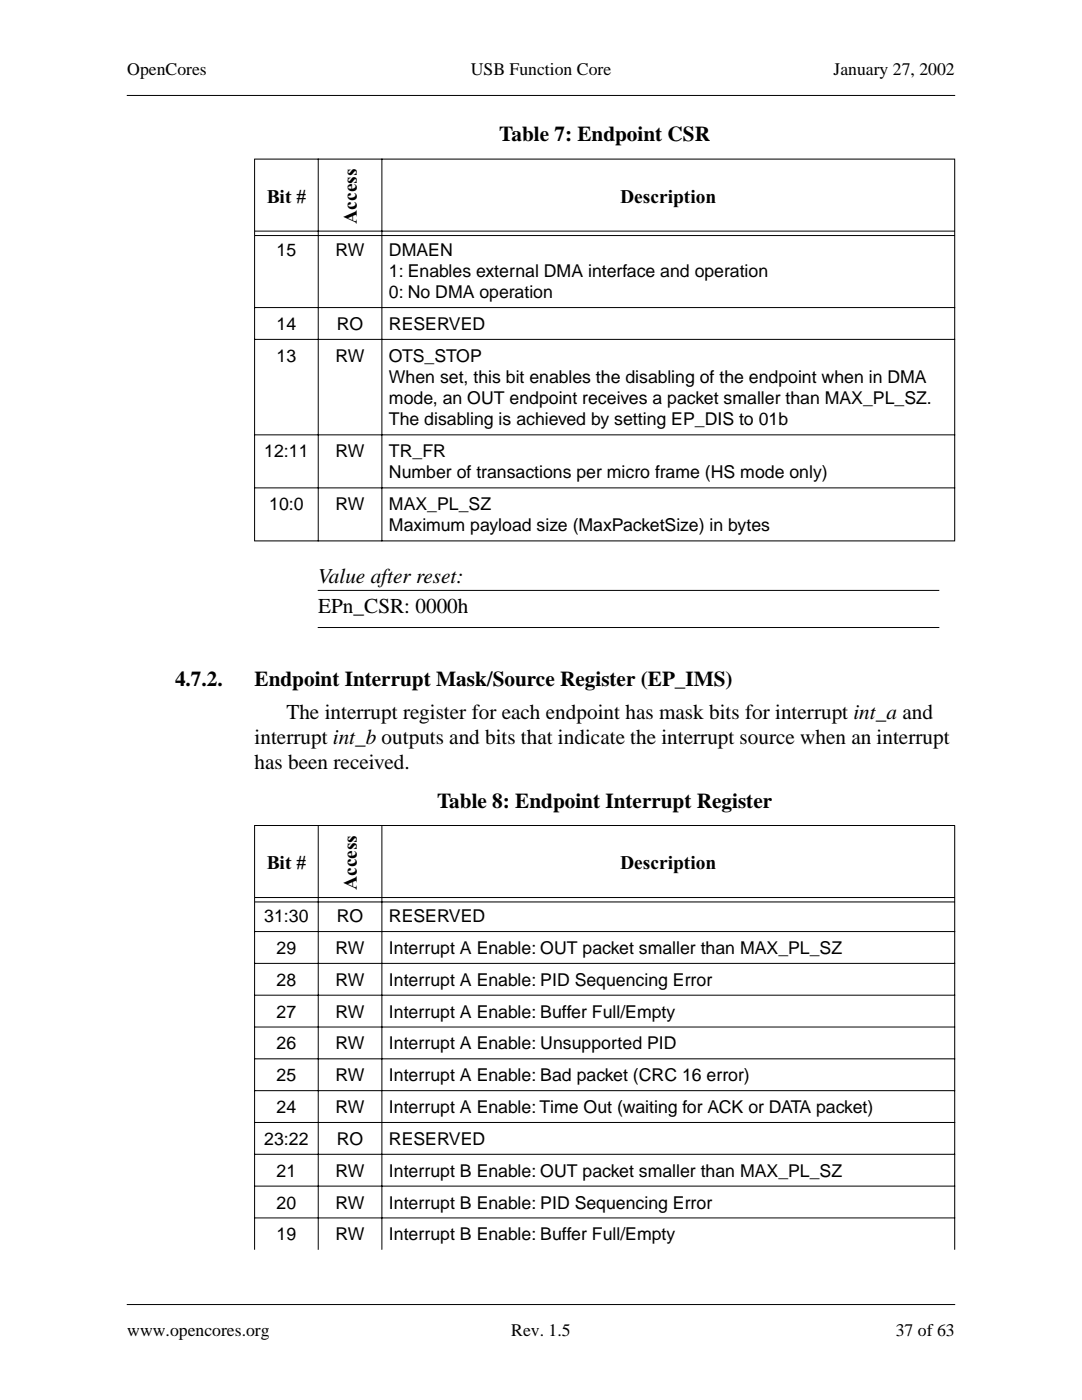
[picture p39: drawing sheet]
<svg xmlns="http://www.w3.org/2000/svg" width="216mm" height="279mm" viewBox="0 0 216 279" stroke-linecap="round" stroke-linejoin="round" font-family="sans-serif">
<defs><g id="words">
<g font-size="4.2">
<text x="99.6" y="28.2">Table 7: Endpoint CSR</text>
<text x="63.5" y="116.4">Value after reset:</text>
<text x="63.5" y="122.4">EPn_CSR: 0000h</text>
<text x="34.9" y="136.9">4.7.2.</text>
<text x="50.8" y="136.9">Endpoint Interrupt Mask/Source Register (EP_IMS)</text>
<text x="57.1" y="143.6">The interrupt register for each endpoint has mask bits for interrupt int_a and</text>
<text x="50.8" y="148.5">interrupt int_b outputs and bits that indicate the interrupt source when an interrupt</text>
<text x="50.8" y="153.5">has been received.</text>
<text x="87.2" y="161.2">Table 8: Endpoint Interrupt Register</text>
</g>
<g font-size="3.9">
<text x="53.2" y="40.5">Bit #</text>
<text x="123.8" y="40.5">Description</text>
<text x="71.2" y="44.7" transform="rotate(-90 71.2 44.7)">Access</text>
<text x="53.2" y="173.5">Bit #</text>
<text x="123.8" y="173.5">Description</text>
<text x="71.2" y="177.7" transform="rotate(-90 71.2 177.7)">Access</text>
</g>
<g font-size="3.5">
<text x="25.4" y="15.1">OpenCores</text>
<text x="93.9" y="15.1">USB Function Core</text>
<text x="166.3" y="15.1">January 27, 2002</text>
<text x="55.2" y="51">15</text>
<text x="67" y="51">RW</text>
<text x="77.6" y="51">DMAEN</text>
<text x="77.6" y="55.3">1: Enables external DMA interface and operation</text>
<text x="77.6" y="59.5">0: No DMA operation</text>
<text x="55.2" y="65.9">14</text>
<text x="67.2" y="65.9">RO</text>
<text x="77.6" y="65.9">RESERVED</text>
<text x="55.2" y="72.2">13</text>
<text x="67" y="72.2">RW</text>
<text x="77.6" y="76.4">When set, this bit enables the disabling of the endpoint when in DMA</text>
<text x="77.6" y="72.2">OTS_STOP</text>
<text x="77.6" y="80.7">mode, an OUT endpoint receives a packet smaller than MAX_PL_SZ.</text>
<text x="77.6" y="84.9">The disabling is achieved by setting EP_DIS to 01b</text>
<text x="52.7" y="91.3">12:11</text>
<text x="67" y="91.3">RW</text>
<text x="77.6" y="95.5">Number of transactions per micro frame (HS mode only)</text>
<text x="77.6" y="91.3">TR_FR</text>
<text x="53.7" y="101.8">10:0</text>
<text x="67" y="101.8">RW</text>
<text x="77.6" y="101.8">MAX_PL_SZ</text>
<text x="77.6" y="106.1">Maximum payload size (MaxPacketSize) in bytes</text>
<text x="52.7" y="184">31:30</text>
<text x="67.2" y="184">RO</text>
<text x="77.6" y="184">RESERVED</text>
<text x="55.2" y="190.4">29</text>
<text x="67" y="190.4">RW</text>
<text x="77.6" y="190.4">Interrupt A Enable: OUT packet smaller than MAX_PL_SZ</text>
<text x="55.2" y="196.7">28</text>
<text x="67" y="196.7">RW</text>
<text x="77.6" y="196.7">Interrupt A Enable: PID Sequencing Error</text>
<text x="55.2" y="203.1">27</text>
<text x="67" y="203.1">RW</text>
<text x="77.6" y="203.1">Interrupt A Enable: Buffer Full/Empty</text>
<text x="55.2" y="209.4">26</text>
<text x="67" y="209.4">RW</text>
<text x="77.6" y="209.4">Interrupt A Enable: Unsupported PID</text>
<text x="55.2" y="215.8">25</text>
<text x="67" y="215.8">RW</text>
<text x="77.6" y="215.8">Interrupt A Enable: Bad packet (CRC 16 error)</text>
<text x="55.2" y="222.1">24</text>
<text x="67" y="222.1">RW</text>
<text x="77.6" y="222.1">Interrupt A Enable: Time Out (waiting for ACK or DATA packet)</text>
<text x="52.7" y="228.5">23:22</text>
<text x="67.2" y="228.5">RO</text>
<text x="77.6" y="228.5">RESERVED</text>
<text x="55.2" y="234.8">21</text>
<text x="67" y="234.8">RW</text>
<text x="77.6" y="234.8">Interrupt B Enable: OUT packet smaller than MAX_PL_SZ</text>
<text x="55.2" y="241.2">20</text>
<text x="67" y="241.2">RW</text>
<text x="77.6" y="241.2">Interrupt B Enable: PID Sequencing Error</text>
<text x="55.2" y="247.5">19</text>
<text x="67" y="247.5">RW</text>
<text x="77.6" y="247.5">Interrupt B Enable: Buffer Full/Empty</text>
<text x="25.4" y="266.7">www.opencores.org</text>
<text x="102" y="266.7">Rev. 1.5</text>
<text x="178.7" y="266.7">37 of 63</text>
</g>
</g></defs>
<path d="M25.4 19.1h165.1M25.4 260.3h165.1" fill="none" stroke="#000" stroke-width=".2"/>
<path d="M25.4 113.2h165.1v6.4h-165.1z" fill="#fff"/>
<path d="M63.5 117.8h123.8" fill="none" stroke="#000" stroke-width=".2"/>
<path d="M25.4 123.8h165.1v3.2h-165.1z" fill="#fff"/>
<g fill="none" stroke="#000" stroke-width=".2">
<path d="M50.7 31.8h139.9M50.8 31.8v76.1M63.5 31.7v76.3M76.2 31.7v76.3M190.5 31.8v76.1M50.9 46.1h139.5M50.9 47h139.5M50.7 61.4h139.9M50.7 67.7h139.9M50.7 86.8h139.9M50.7 97.4h139.9M50.7 107.9h139.9"/>
<path d="M63.5 125.2h123.8M50.7 164.7h139.9M50.8 164.8v84.6M50.9 179.1h139.5M63.5 164.7v84.7M76.2 164.7v84.7M190.5 164.8v84.6M50.7 185.9h139.9M50.7 192.3h139.9M50.7 198.6h139.9M50.9 180h139.5M50.7 205h139.9"/>
<path d="M50.7 211.3h139.9M50.7 217.7h139.9M50.7 224h139.9M50.7 230.4h139.9M50.7 236.7h139.9M50.7 243.1h139.9"/>
</g>
<use href="#words"/>
</svg>
